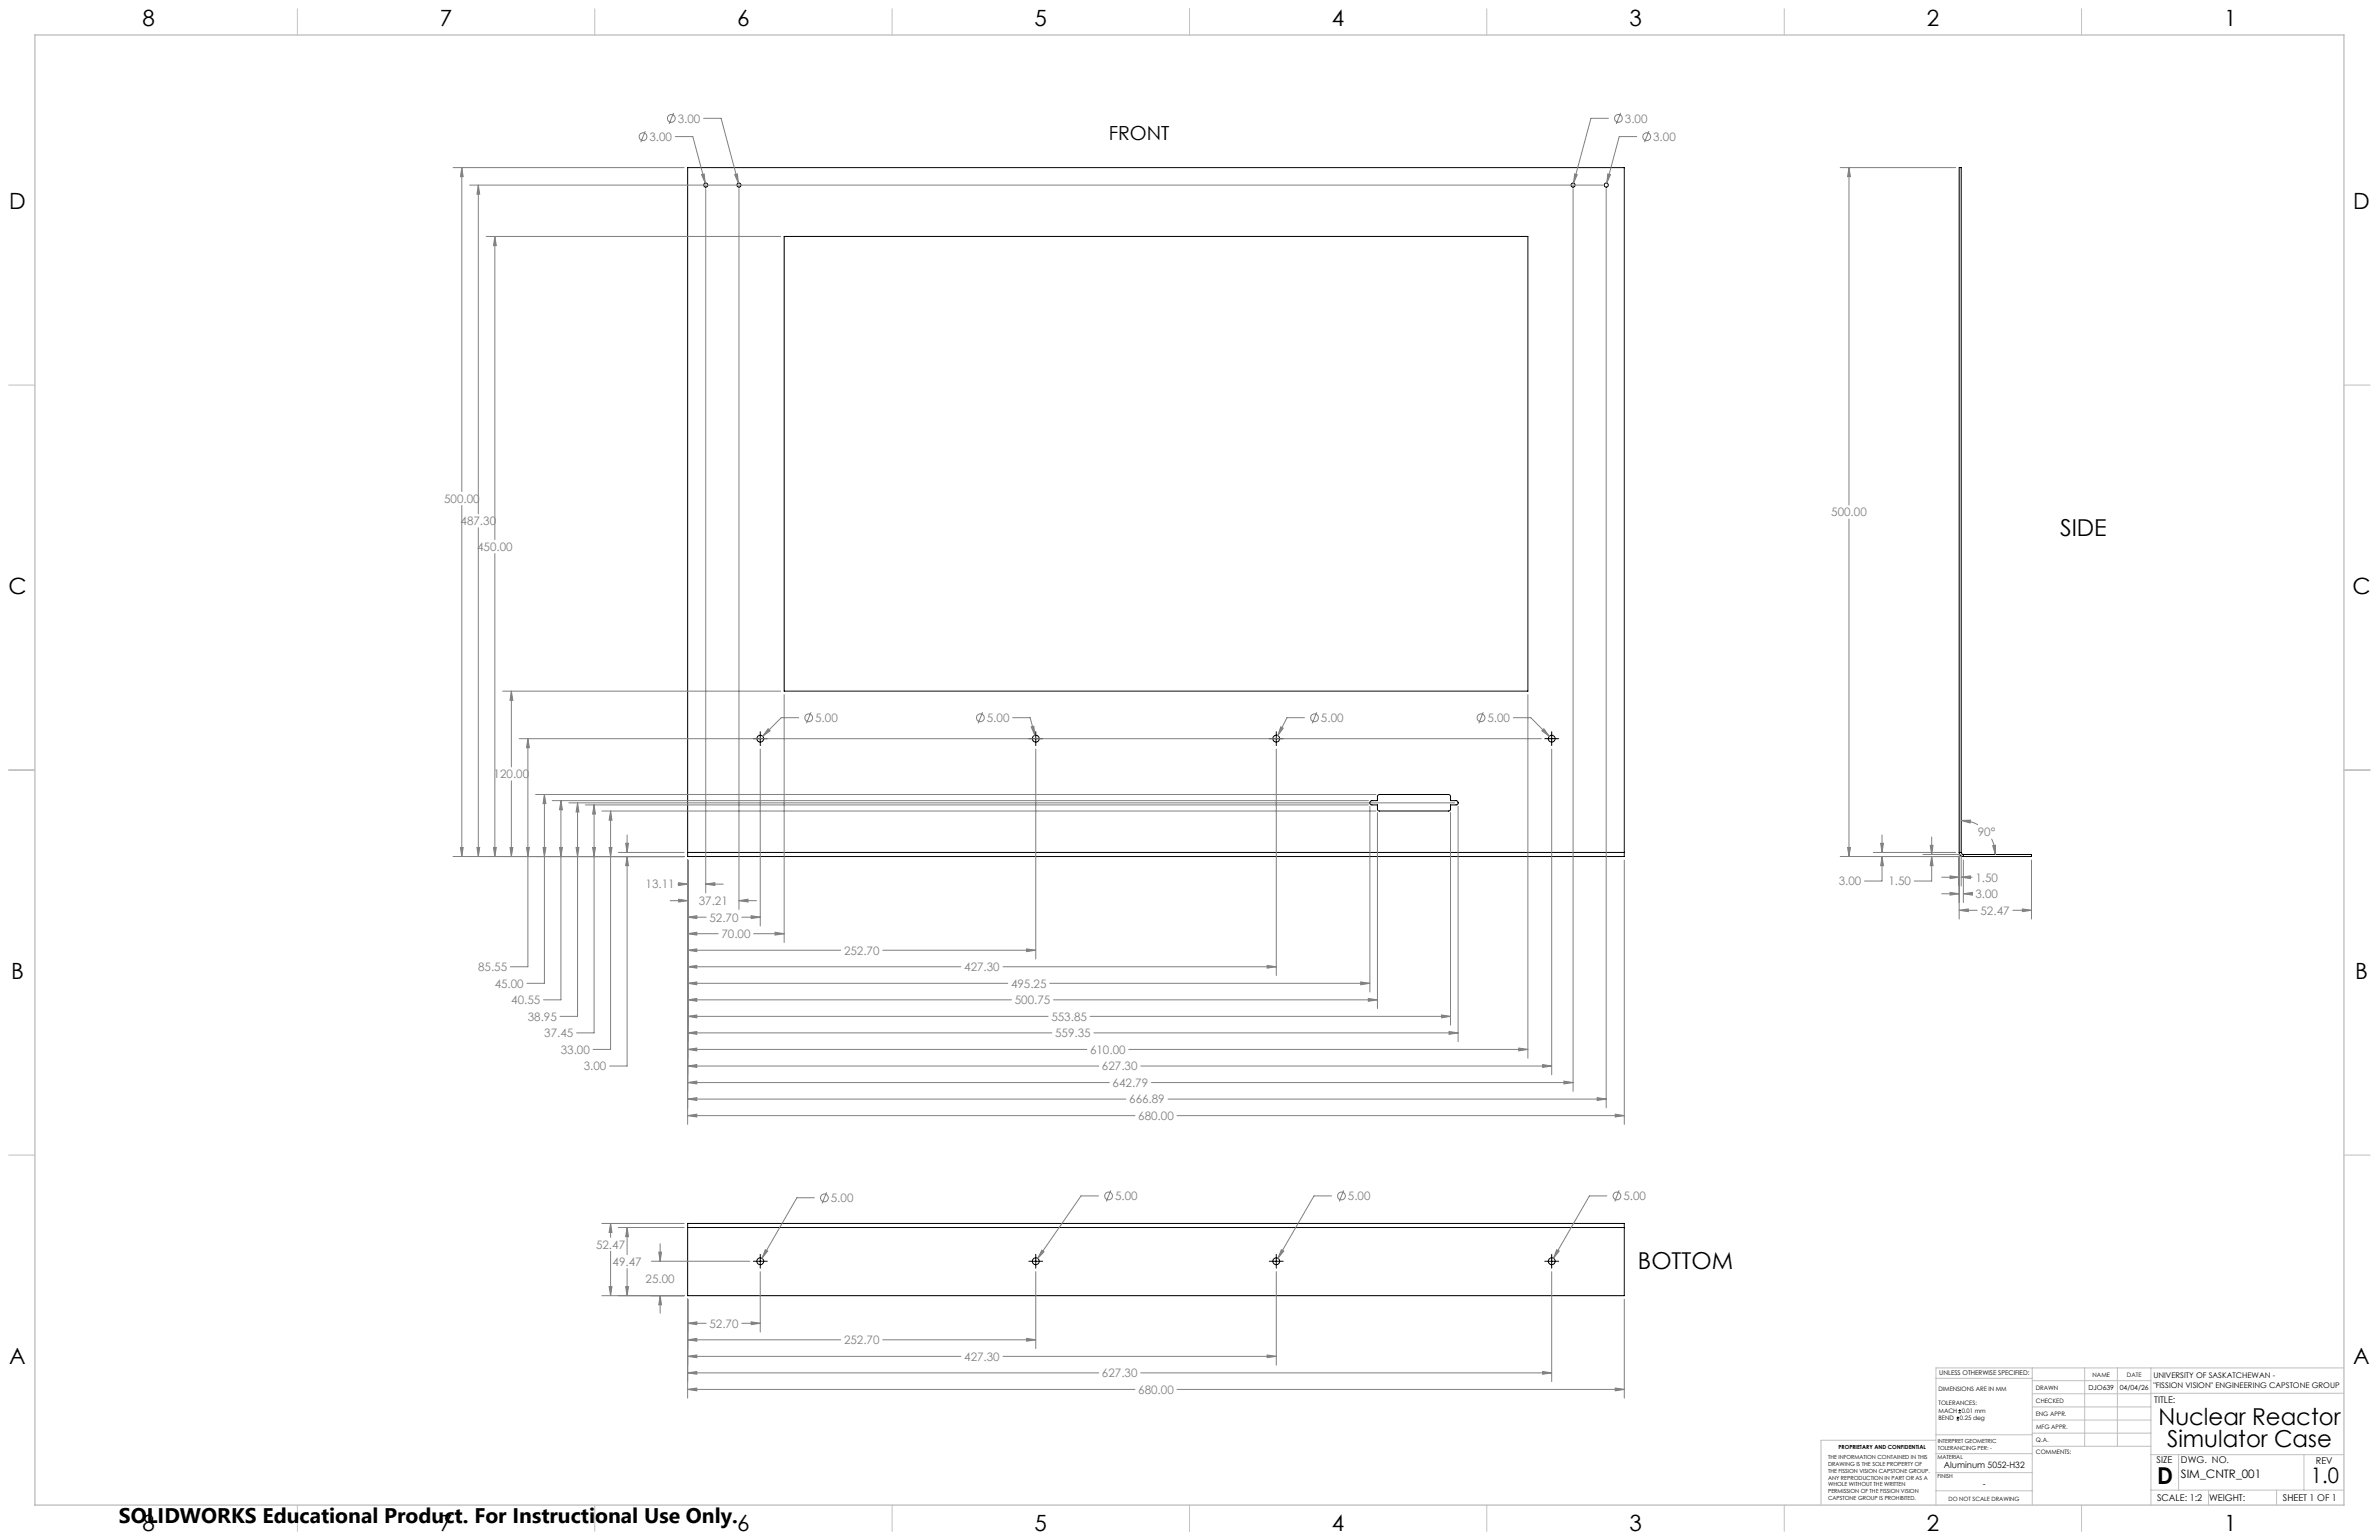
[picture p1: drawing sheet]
<svg xmlns="http://www.w3.org/2000/svg" width="864mm" height="559mm" viewBox="0 0 864 559" stroke-linecap="round" stroke-linejoin="round" font-family="sans-serif">
<defs><g id="words">
<g font-size="8.5">
<text x="747.8" y="194.5">SIDE</text>
<text x="594.6" y="460.6">BOTTOM</text>
<text x="783.6" y="517.1">Nuclear Reactor</text>
<text x="786.7" y="525.2">Simulator Case</text>
<text x="783.1" y="538.4">D</text>
</g>
<g font-size="8.1">
<text x="51.7" y="9.3">8</text>
<text x="159.7" y="9.3">7</text>
<text x="267.6" y="9.3">6</text>
<text x="375.6" y="9.3">5</text>
<text x="483.5" y="9.3">4</text>
<text x="591.5" y="9.3">3</text>
<text x="699.4" y="9.3">2</text>
<text x="807.4" y="9.3">1</text>
<text x="3.3" y="76">D</text>
<text x="854.2" y="76">D</text>
<text x="3" y="215.7">C</text>
<text x="853.9" y="215.7">C</text>
<text x="4" y="355.4">B</text>
<text x="854.9" y="355.4">B</text>
<text x="3.3" y="495.1">A</text>
<text x="854.2" y="495.1">A</text>
<text x="51.7" y="555.4">8</text>
<text x="159.7" y="555.4">7</text>
<text x="267.6" y="555.4">6</text>
<text x="375.6" y="555.4">5</text>
<text x="483.5" y="555.4">4</text>
<text x="591.5" y="555.4">3</text>
<text x="699.4" y="555.4">2</text>
<text x="807.4" y="555.4">1</text>
</g>
<text font-size="7.8" x="838.9" y="538.1">1.0</text>
<text font-size="7.7" x="43.2" y="552.5">SOLIDWORKS Educational Product. For Instructional Use Only.</text>
<text font-size="7.1" x="402.5" y="50.7">FRONT</text>
<g font-size="4.2" fill="#808080">
<text x="246" y="44.5">3.00</text>
<text x="589.8" y="44.5">3.00</text>
<text x="235.8" y="51.1">3.00</text>
<text x="600.1" y="51.1">3.00</text>
<text x="161.2" y="182.5">500.00</text>
<text x="167.2" y="190.6">487.30</text>
<text x="664.8" y="187.4">500.00</text>
<text x="173.2" y="199.9">450.00</text>
<text x="295.9" y="262">5.00</text>
<text x="358.2" y="262">5.00</text>
<text x="479.5" y="262">5.00</text>
<text x="540" y="262">5.00</text>
<text x="179.2" y="282.4">120.00</text>
<text x="718" y="303.4">90°</text>
<text x="234.3" y="322.4">13.11</text>
<text x="667.5" y="321.3">3.00</text>
<text x="685.5" y="321.3">1.50</text>
<text x="717.1" y="319.9">1.50</text>
<text x="253.7" y="328.4">37.21</text>
<text x="717.1" y="325.9">3.00</text>
<text x="257.6" y="334.4">52.70</text>
<text x="719" y="331.9">52.47</text>
<text x="261.9" y="340.4">70.00</text>
<text x="306.4" y="346.4">252.70</text>
<text x="173.6" y="352.4">85.55</text>
<text x="350" y="352.4">427.30</text>
<text x="179.6" y="358.4">45.00</text>
<text x="367" y="358.4">495.25</text>
<text x="185.6" y="364.4">40.55</text>
<text x="368.4" y="364.4">500.75</text>
<text x="191.6" y="370.4">38.95</text>
<text x="381.7" y="370.4">553.85</text>
<text x="197.6" y="376.4">37.45</text>
<text x="383" y="376.4">559.35</text>
<text x="203.6" y="382.4">33.00</text>
<text x="395.7" y="382.4">610.00</text>
<text x="211.9" y="388.4">3.00</text>
<text x="400" y="388.4">627.30</text>
<text x="403.9" y="394.4">642.79</text>
<text x="409.9" y="400.4">666.89</text>
<text x="413.2" y="406.4">680.00</text>
<text x="301.6" y="436.2">5.00</text>
<text x="404.8" y="435.5">5.00</text>
<text x="489.3" y="435.5">5.00</text>
<text x="589.3" y="435.5">5.00</text>
<text x="216.4" y="453.1">52.47</text>
<text x="222.4" y="459.4">49.47</text>
<text x="234.4" y="465.5">25.00</text>
<text x="257.6" y="481.7">52.70</text>
<text x="306.4" y="487.7">252.70</text>
<text x="350" y="493.7">427.30</text>
<text x="400" y="499.7">627.30</text>
<text x="413.2" y="505.7">680.00</text>
</g>
<text font-size="4.2" x="791.7" y="536.4">SIM_CNTR_001</text>
<g font-size="3.4">
<text x="782" y="508.9">TITLE:</text>
<text x="782.9" y="531">SIZE</text>
<text x="791.7" y="531">DWG. NO.</text>
<text x="840.7" y="531.1">REV</text>
<text x="783" y="544.6">SCALE: 1:2</text>
<text x="801.9" y="544.7">WEIGHT:</text>
<text x="828.7" y="544.6">SHEET 1 OF 1</text>
</g>
<g font-size="3.2">
<text x="705.6" y="532.7">Aluminum 5052-H32</text>
<text x="719.7" y="539.5">-</text>
</g>
<g font-size="2.8">
<text x="781.7" y="500">UNIVERSITY OF SASKATCHEWAN -</text>
<text x="781.7" y="503.8">&quot;FISSION VISION&quot; ENGINEERING CAPSTONE GROUP</text>
</g>
<g font-size="2.5">
<text x="758.1" y="504.2">DJO639</text>
<text x="769.5" y="504.3">04/04/26</text>
</g>
<text font-size="2.4" x="704" y="499.1">UNLESS OTHERWISE SPECIFIED:</text>
<g font-size="2.2">
<text x="759.6" y="499.5">NAME</text>
<text x="772.1" y="499.6">DATE</text>
<text x="703.7" y="504.7">DIMENSIONS ARE IN MM</text>
<text x="703.7" y="510">TOLERANCES:</text>
<text x="739" y="504.3">DRAWN</text>
<text x="739.1" y="509.2">CHECKED</text>
<text x="703.7" y="512.6">MACH</text>
<text x="703.7" y="515.3">BEND</text>
<text x="711.4" y="515.3">0.25 deg</text>
<text x="712.1" y="512.6">0.01 mm</text>
<text x="739" y="513.8">ENG APPR.</text>
<text x="739.1" y="518.6">MFG APPR.</text>
<text x="739.1" y="523.3">Q.A.</text>
<text x="739.1" y="527.5">COMMENTS:</text>
</g>
<text font-size="2.1" x="707.3" y="544.5">DO NOT SCALE DRAWING</text>
<g font-size="2">
<text x="667.4" y="525.7">PROPRIETARY AND CONFIDENTIAL</text>
<text x="703.4" y="523.5">INTERPRET GEOMETRIC</text>
<text x="703.4" y="526">TOLERANCING PER: -</text>
<text x="663.6" y="529.3">THE INFORMATION CONTAINED IN THIS</text>
<text x="663.6" y="531.8">DRAWING IS THE SOLE PROPERTY OF</text>
<text x="703.3" y="529.6">MATERIAL</text>
<text x="663.6" y="534.3">THE FISSION VISION CAPSTONE GROUP.</text>
<text x="663.6" y="536.8">ANY REPRODUCTION IN PART OR AS A</text>
<text x="663.6" y="539.4">WHOLE WITHOUT THE WRITTEN</text>
<text x="703.3" y="536.4">FINISH</text>
<text x="663.6" y="541.9">PERMISSION OF THE FISSION VISION</text>
<text x="663.6" y="544.4">CAPSTONE GROUP IS PROHIBITED.</text>
</g>
</g></defs>
<g fill="none" stroke="#000" stroke-width=".36">
<path d="M284.7 85.8h269.9v165h-269.9zM273.5 268h5M276 265.5v5M373.5 268h5M376 265.5v5M460.8 268h5M463.3 265.5v5M560.8 268h5M563.3 265.5v5M497.3 291.3l.4 .7 2.3 .1 .1 1.7 .5 .5h25.4l.5-.5 .1-1.7 2.2-.1 .5-.7M497.3 291.3l.4-.7 2.3-.1 .1-1.7 .7-.5h25l.7 .5 .1 1.7 2.2 .1 .5 .7M497.3 291.3h.1"/>
<path d="M529.3 291.3h.1M249.6 309.3v1.5h340v-1.5M249.6 309.3v-248.5h340v248.5M249.6 309.3h340M711.2 309.3a1.51 1.51 0 0 0 1.5 1.5M711.2 309.3v-248.5h.7v248.5M711.2 309.3h.7M711.9 309.3l.3 .5 .5 .3M712.7 310.1h24.7v.7h-24.7M712.7 310.1v.7M249.6 445.4v-1.5h340v1.5M249.6 445.4v24.7h340v-24.7"/>
<path d="M249.6 445.4h340M273.5 457.7h5M276 455.2v5M373.5 457.7h5M376 455.2v5M460.8 457.7h5M463.3 455.2v5M560.8 457.7h5M563.3 455.2v5M710.3 515.3h.8M710.3 514.5h.8M710.7 514v.9"/>
<path d="M711 512.6h.8M711 511.8h.8M711.4 511.4v.8"/>
<circle cx="256.2" cy="67.2" r=".75"/>
<circle cx="268.2" cy="67.2" r=".74"/>
<circle cx="571" cy="67.2" r=".74"/>
<circle cx="583.1" cy="67.2" r=".75"/>
<circle cx="276" cy="268" r="1.25"/>
<circle cx="376" cy="268" r="1.25"/>
<circle cx="463.3" cy="268" r="1.24"/>
<circle cx="563.3" cy="268" r="1.25"/>
<circle cx="276" cy="457.7" r="1.25"/>
<circle cx="376" cy="457.7" r="1.25"/>
<circle cx="463.3" cy="457.7" r="1.24"/>
<circle cx="563.3" cy="457.7" r="1.25"/>
</g>
<g fill="none" stroke="#808080" stroke-width=".36">
<path d="M234.2 47.6l-1.6 4M244.5 41l-1.6 4M245.1 49.6h6.4l4.5 16.8M255.4 42.9h6.4l6.2 23.5M583.9 42.9h-6.4l-6.3 23.5M588.3 41l-1.6 4M594.1 49.6h-6.3l-4.5 16.8M598.6 47.6l-1.6 4M164.5 60.8h83.9M167.6 60.8l.5 3.3h-1zM167.6 60.8v117.6M170.5 67.2h411.3"/>
<path d="M173.6 67.2l.5 3.2h-1zM173.6 67.2v119.2M254.7 63.4l.9-.3 .4 3.3zM256.2 68.4v255.6M266.7 63.4l1-.3 .3 3.3zM268.3 68.4v261.6M571 68.4v327.6M571.6 63.1l1 .3-1.4 3zM583.1 68.4v333.6M583.6 63.1l1 .3-1.3 3zM668 60.8h41.9M671.2 60.8l.5 3.3h-1z"/>
<path d="M671.2 60.8v122.5M176.5 85.8h106.9M179.6 85.8l.6 3.3h-1.1zM179.6 85.8v110M167.6 183.4v127.4M173.6 191.5v119.3M671.2 188.3v122.5M179.6 200.8v110M182.5 250.8h100.9M185.6 250.8l.6 3.3h-1.1zM185.6 250.8v27.5M284.7 252.1v89.9"/>
<path d="M294.4 258.4l-1.6 4.1M356.7 258.4l-1.6 4.1M478 258.4l-1.6 4.1M538.4 258.4l-1.6 4.1M554.6 252.1v131.9M188.5 268h371M191.6 268l.6 3.3h-1.1zM191.6 268v82.8h-6.3M276 271.8v64.2M278.8 264.4l.8 .8-2.7 2zM289.9 260.4h-6.3l-6.7 6.8M367.6 260.4h6.3l1.8 6.4"/>
<path d="M374.3 263.8l1-.3 .4 3.3zM376 271.8v76.2M463.3 271.8v82.2M464.9 263.7l.9 .5-1.9 2.7zM473.5 260.4h-6.3l-3.3 6.5M549.3 260.4h6.4l6.7 6.8M560.4 264.4l2 2.8-2.7-2zM563.3 271.8v118.2M185.6 283.3v27.5M194.5 288.3h305M197.6 288.3l.6 3.3h-1.1zM197.6 288.3v68.5h-6.3"/>
<path d="M200.4 290.5h296.3M203.6 290.5l.6 3.3h-1.1zM203.6 290.5v72.3h-6.3M206.5 291.3h321.5M209.7 291.3l.4 3.3h-1zM209.7 291.3v77.5h-6.4M212.5 292.1h284.2M215.7 292.1l.4 3.3h-1zM215.7 292.1v82.7h-6.4M218.5 294.3h281M221.7 294.3l.4 3.3h-1zM221.7 294.3v86.5h-6.4"/>
<path d="M497.3 292.6v67.4M500 294.8v71.2M526.6 294.8v77.2M529.3 292.6v85.4M711.9 297.7l3.4-.1-.1 1zM711.9 297.7l3.2 .4 2.9 1.2M164.5 310.8h83.9M167.1 307.5h1l-.5 3.3zM173.1 307.5h1l-.5 3.3zM179.1 307.5h1.1l-.6 3.3zM185.1 307.5h1.1l-.6 3.3zM191.1 307.5h1.1l-.6 3.3z"/>
<path d="M197.1 307.5h1.1l-.6 3.3zM203.1 307.5h1.1l-.6 3.3zM209.1 307.5h1l-.4 3.3zM215.1 307.5h1l-.4 3.3zM221.1 307.5h1l-.4 3.3zM224.5 309.3h23.9M227.1 306h1l-.5 3.3zM227.6 310.8l.5 3.3h-1zM227.6 310.8v76h-6.3M227.6 303v6.3M249.6 312.1v95.9M589.6 312.1v95.9"/>
<path d="M668 310.8h43.4M670.7 307.5h1l-.5 3.3zM680 309.3h29.9M682.7 306h1l-.5 3.3zM683.2 310.8l.5 3.3h-1zM683.2 310.8v8.9h-6.4M683.2 303v6.3M698 310.1h13.4M700.7 306.7h1l-.5 3.4zM701.2 310.8l.5 3.3h-1zM701.2 310.8v8.9h-6.3M701.2 303.7v6.4"/>
<path d="M704.8 318.3h6.4M707.9 317.8l3.3 .5-3.3 .5zM711.2 310.6v22.9M711.9 318.3l3.4-.5v1zM711.9 310.6v10.9M711.9 318.3h4M712.7 312.1v15.4M722.9 304.3l1 2.5 .4 3.3M723.4 306.8l1-.1-.1 3.4zM737.4 312.1v21.4M243.3 326.8h6.3M246.1 320.8h3.5"/>
<path d="M246.3 320.3l3.3 .5-3.3 .5zM246.3 326.3l3.3 .5-3.3 .5zM249.6 332.8l3.3-.5v1zM249.6 338.8l3.3-.5v1zM249.6 332.8h6.8M249.6 338.8h11.1M256.2 320.8l3.3-.5v1zM256.2 320.8h6.3M268.3 326.8l3.2-.5v1zM268.3 326.8h6.3M269.3 332.8h6.7M272.7 332.3l3.3 .5-3.3 .5z"/>
<path d="M273.6 338.8h11.1M281.3 338.3l3.4 .5-3.4 .5zM704.8 324.3h6.4M707.9 323.8l3.3 .5-3.3 .5zM711.2 330.3l3.3-.5v1zM711.2 330.3h6.6M712.7 324.3l3.3-.5v1zM712.7 324.3h3.2M730.7 330.3h6.7M734.1 329.8l3.3 .5-3.3 .5zM249.6 344.8l3.3-.5v1zM249.6 350.8l3.3-.5v1z"/>
<path d="M249.6 356.8l3.3-.5v1zM249.6 344.8h55.6M249.6 350.8h99.2M249.6 356.8h116.2M320.4 344.8h55.6M364.1 350.8h99.2M372.7 344.3l3.3 .5-3.3 .5zM381.1 356.8h116.2M460 350.3l3.3 .5-3.3 .5zM494 356.3l3.3 .5-3.3 .5zM249.6 362.8l3.3-.5v1zM249.6 368.8l3.3-.5v1z"/>
<path d="M249.6 374.8l3.3-.5v1zM249.6 362.8h117.6M249.6 368.8h130.9M249.6 374.8h132.2M382.4 362.8h117.6M395.7 368.8h130.9M397.1 374.8h132.2M496.7 362.3l3.3 .5-3.3 .5zM523.3 368.3l3.3 .5-3.3 .5zM526 374.3l3.3 .5-3.3 .5zM249.6 386.8l3.3-.5v1zM249.6 392.8l3.3-.5v1z"/>
<path d="M249.6 398.8l3.3-.5v1zM249.6 380.8l3.3-.5v1zM249.6 386.8h149.3M249.6 392.8h153.1M249.6 398.8h159.1M249.6 380.8h144.9M409.8 380.8h144.8M414.1 386.8h149.2M418 392.8h153M424 398.8h159.1M551.3 380.3l3.3 .5-3.3 .5zM560 386.3l3.3 .5-3.3 .5z"/>
<path d="M567.7 392.3l3.3 .5-3.3 .5zM579.8 398.3l3.3 .5-3.3 .5zM249.6 404.8l3.3-.5v1zM249.6 404.8h162.4M427.2 404.8h162.4M586.4 404.3l3.2 .5-3.2 .5zM295.6 434.6h-6.3l-12.7 22M300.1 432.6l-1.7 4.1M398.8 434h-6.4l-15.7 22.6M403.2 431.9l-1.6 4.1M483.3 434h-6.3l-13.1 22.6M487.8 431.9l-1.6 4.1"/>
<path d="M583.3 434h-6.3l-13.1 22.6M587.8 431.9l-1.6 4.1M218.5 443.9h29.9M221.7 443.9l.4 3.3h-1zM221.7 443.9v5.1M221.7 454v16.1M224.5 445.4h23.9M227.6 445.4l.5 3.3h-1zM227.6 445.4v9.9M236.5 457.7h35.7M239.1 454.3h1l-.5 3.4zM239.6 451.3v6.4"/>
<path d="M277.8 453.5l.9 .5-2.1 2.6zM378.2 453.6l.8 .6-2.3 2.4zM465.1 453.5l.9 .5-2.1 2.6zM565.1 453.5l.9 .5-2.1 2.6zM218.5 470.1h29.9M221.1 466.9h1l-.4 3.2zM227.1 466.9h1l-.5 3.2zM227.6 460.3v9.8M239.6 470.1l.5 3.4h-1zM239.6 470.1v6.4M249.6 471.4v35.9M272.7 479.6l3.3 .6-3.3 .5z"/>
<path d="M276 461.4v21.9M376 461.4v27.9M463.3 461.4v33.9M563.3 461.4v39.9M589.6 471.4v35.9M249.6 480.2l3.3-.6v1.1zM249.6 486.2l3.3-.6v1.1zM249.6 492.2l3.3-.5v1zM249.6 498.2l3.3-.5v1zM249.6 480.2h6.8M249.6 486.2h55.6M249.6 492.2h99.2"/>
<path d="M249.6 498.2h149.3M269.3 480.2h6.7M320.4 486.2h55.6M364.1 492.2h99.2M372.7 485.6l3.3 .6-3.3 .5zM414.1 498.2h149.2M460 491.7l3.3 .5-3.3 .5zM560 497.7l3.3 .5-3.3 .5zM249.6 504.2l3.3-.5v1zM249.6 504.2h162.4M427.2 504.2h162.4M586.4 503.7l3.2 .5-3.2 .5z"/>
<circle cx="233.4" cy="49.6" r="1.41"/>
<circle cx="243.7" cy="43" r="1.41"/>
<circle cx="587.5" cy="43" r="1.41"/>
<circle cx="597.8" cy="49.6" r="1.41"/>
<circle cx="293.6" cy="260.5" r="1.41"/>
<circle cx="355.9" cy="260.5" r="1.4"/>
<circle cx="477.2" cy="260.5" r="1.4"/>
<circle cx="537.6" cy="260.5" r="1.41"/>
<circle cx="299.3" cy="434.7" r="1.41"/>
<circle cx="402.4" cy="434" r="1.4"/>
<circle cx="487" cy="434" r="1.41"/>
<circle cx="587" cy="434" r="1.4"/>
</g>
<g fill="none" stroke="#c0c0c0" stroke-width=".36">
<path d="M107.9 3.2v9.5M215.9 3.2v9.5M323.8 3.2v9.5M431.8 3.2v9.5M539.7 3.2v9.5M647.7 3.2v9.5M755.6 3.2v9.5M3.1 139.7h9.6M850.9 139.7h9.5M3.1 279.4h9.6M850.9 279.4h9.5M3.1 419.1h9.6"/>
<path d="M850.9 419.1h9.5M737.7 496.4v49.7M756.7 496.4v28.4M768.6 496.4v28.4M780.8 496.4v49.7M850.9 496.4h-148.1v49.7M702.8 500.1h34.9M737.7 510.5h43.1M737.7 505.7h43.1M737.7 501h43.1M737.7 515.3h43.1M780.8 505.6h70.1"/>
<path d="M702.6 522.6h-41.6v23.3M702.8 534.4h34.9M702.8 527.5h35M702.8 520.6h35M737.7 520h43.1M737.8 524.8h43M780.8 527.8h70.1M790.9 527.8v12.9M836.4 527.8v12.9M107.9 546.1v9.6M215.9 546.1v9.6M323.8 546.1v9.6"/>
<path d="M431.8 546.1v9.6M539.7 546.1v9.6M647.7 546.1v9.6M702.8 540.9h34.9M755.6 546.1v9.6M780.8 540.7h70.1M801.7 540.7v5.4M826.4 540.7v5.4"/>
</g>
<path d="M12.7 12.7h838.2v533.4h-838.2z" fill="none" stroke="#c0c0c0" stroke-width=".5"/>
<path d="M249.6 332.8l3.3-.5v1zM272.7 332.3l3.3 .5-3.3 .5zM246.3 320.3l3.3 .5-3.3 .5zM256.2 320.8l3.3-.5v1zM246.3 326.3l3.3 .5-3.3 .5zM268.3 326.8l3.2-.5v1zM249.6 338.8l3.3-.5v1zM281.3 338.3l3.4 .5-3.4 .5zM249.6 344.8l3.3-.5v1zM372.7 344.3l3.3 .5-3.3 .5zM249.6 350.8l3.3-.5v1zM460 350.3l3.3 .5-3.3 .5zM249.6 386.8l3.3-.5v1zM560 386.3l3.3 .5-3.3 .5zM249.6 392.8l3.3-.5v1zM567.7 392.3l3.3 .5-3.3 .5zM249.6 398.8l3.3-.5v1zM579.8 398.3l3.3 .5-3.3 .5zM249.6 404.8l3.3-.5v1zM586.4 404.3l3.2 .5-3.2 .5zM249.6 380.8l3.3-.5v1zM551.3 380.3l3.3 .5-3.3 .5zM249.6 362.8l3.3-.5v1zM496.7 362.3l3.3 .5-3.3 .5zM249.6 368.8l3.3-.5v1zM523.3 368.3l3.3 .5-3.3 .5zM249.6 356.8l3.3-.5v1zM494 356.3l3.3 .5-3.3 .5zM249.6 374.8l3.3-.5v1zM526 374.3l3.3 .5-3.3 .5zM227.6 310.8l.5 3.3h-1zM227.1 306h1l-.5 3.3zM191.1 307.5h1.1l-.6 3.3zM191.6 268l.6 3.3h-1.1zM185.1 307.5h1.1l-.6 3.3zM185.6 250.8l.6 3.3h-1.1zM179.1 307.5h1.1l-.6 3.3zM179.6 85.8l.6 3.3h-1.1zM173.1 307.5h1l-.5 3.3zM173.6 67.2l.5 3.2h-1zM167.1 307.5h1l-.5 3.3zM167.6 60.8l.5 3.3h-1zM221.1 307.5h1l-.4 3.3zM221.7 294.3l.4 3.3h-1zM215.1 307.5h1l-.4 3.3zM215.7 292.1l.4 3.3h-1zM203.1 307.5h1.1l-.6 3.3zM203.6 290.5l.6 3.3h-1.1zM197.1 307.5h1.1l-.6 3.3zM197.6 288.3l.6 3.3h-1.1zM209.1 307.5h1l-.4 3.3zM209.7 291.3l.4 3.3h-1zM583.6 63.1l-.3 3.3 1.3-3zM571.6 63.1l-.4 3.3 1.4-3zM254.7 63.4l1.3 3-.4-3.3zM266.7 63.4l1.3 3-.3-3.3zM464.9 263.7l-1 3.2 1.9-2.7zM374.3 263.8l1.4 3-.4-3.3zM278.8 264.4l-1.9 2.8 2.7-2zM560.4 264.4l-.7 .8 2.7 2zM723.4 306.8l1-.1-.1 3.4zM711.9 297.7l3.4-.1-.1 1zM707.9 317.8l3.3 .5-3.3 .5zM711.9 318.3l3.4-.5v1zM707.9 323.8l3.3 .5-3.3 .5zM712.7 324.3l3.3-.5v1zM711.2 330.3l3.3-.5v1zM734.1 329.8l3.3 .5-3.3 .5zM701.2 310.8l.5 3.3h-1zM700.7 306.7h1l-.5 3.4zM683.2 310.8l.5 3.3h-1zM682.7 306h1l-.5 3.3zM670.7 307.5h1l-.5 3.3zM671.2 60.8l.5 3.3h-1zM249.6 480.2l3.3-.6v1.1zM272.7 479.6l3.3 .6-3.3 .5zM249.6 486.2l3.3-.6v1.1zM372.7 485.6l3.3 .6-3.3 .5zM249.6 492.2l3.3-.5v1zM460 491.7l3.3 .5-3.3 .5zM249.6 498.2l3.3-.5v1zM560 497.7l3.3 .5-3.3 .5zM249.6 504.2l3.3-.5v1zM586.4 503.7l3.2 .5-3.2 .5zM239.6 470.1l.5 3.4h-1zM239.1 454.3h1l-.5 3.4zM227.1 466.9h1l-.5 3.2zM227.6 445.4l.5 3.3h-1zM221.1 466.9h1l-.4 3.2zM221.7 443.9l.4 3.3h-1zM277.8 453.5l-1.2 3.1 2.1-2.6zM378.2 453.6l-1.5 3 2.3-2.4zM465.1 453.5l-1.2 3.1 2.1-2.6zM565.1 453.5l-1.2 3.1 2.1-2.6z" fill="#808080"/>
<use href="#words"/>
</svg>
